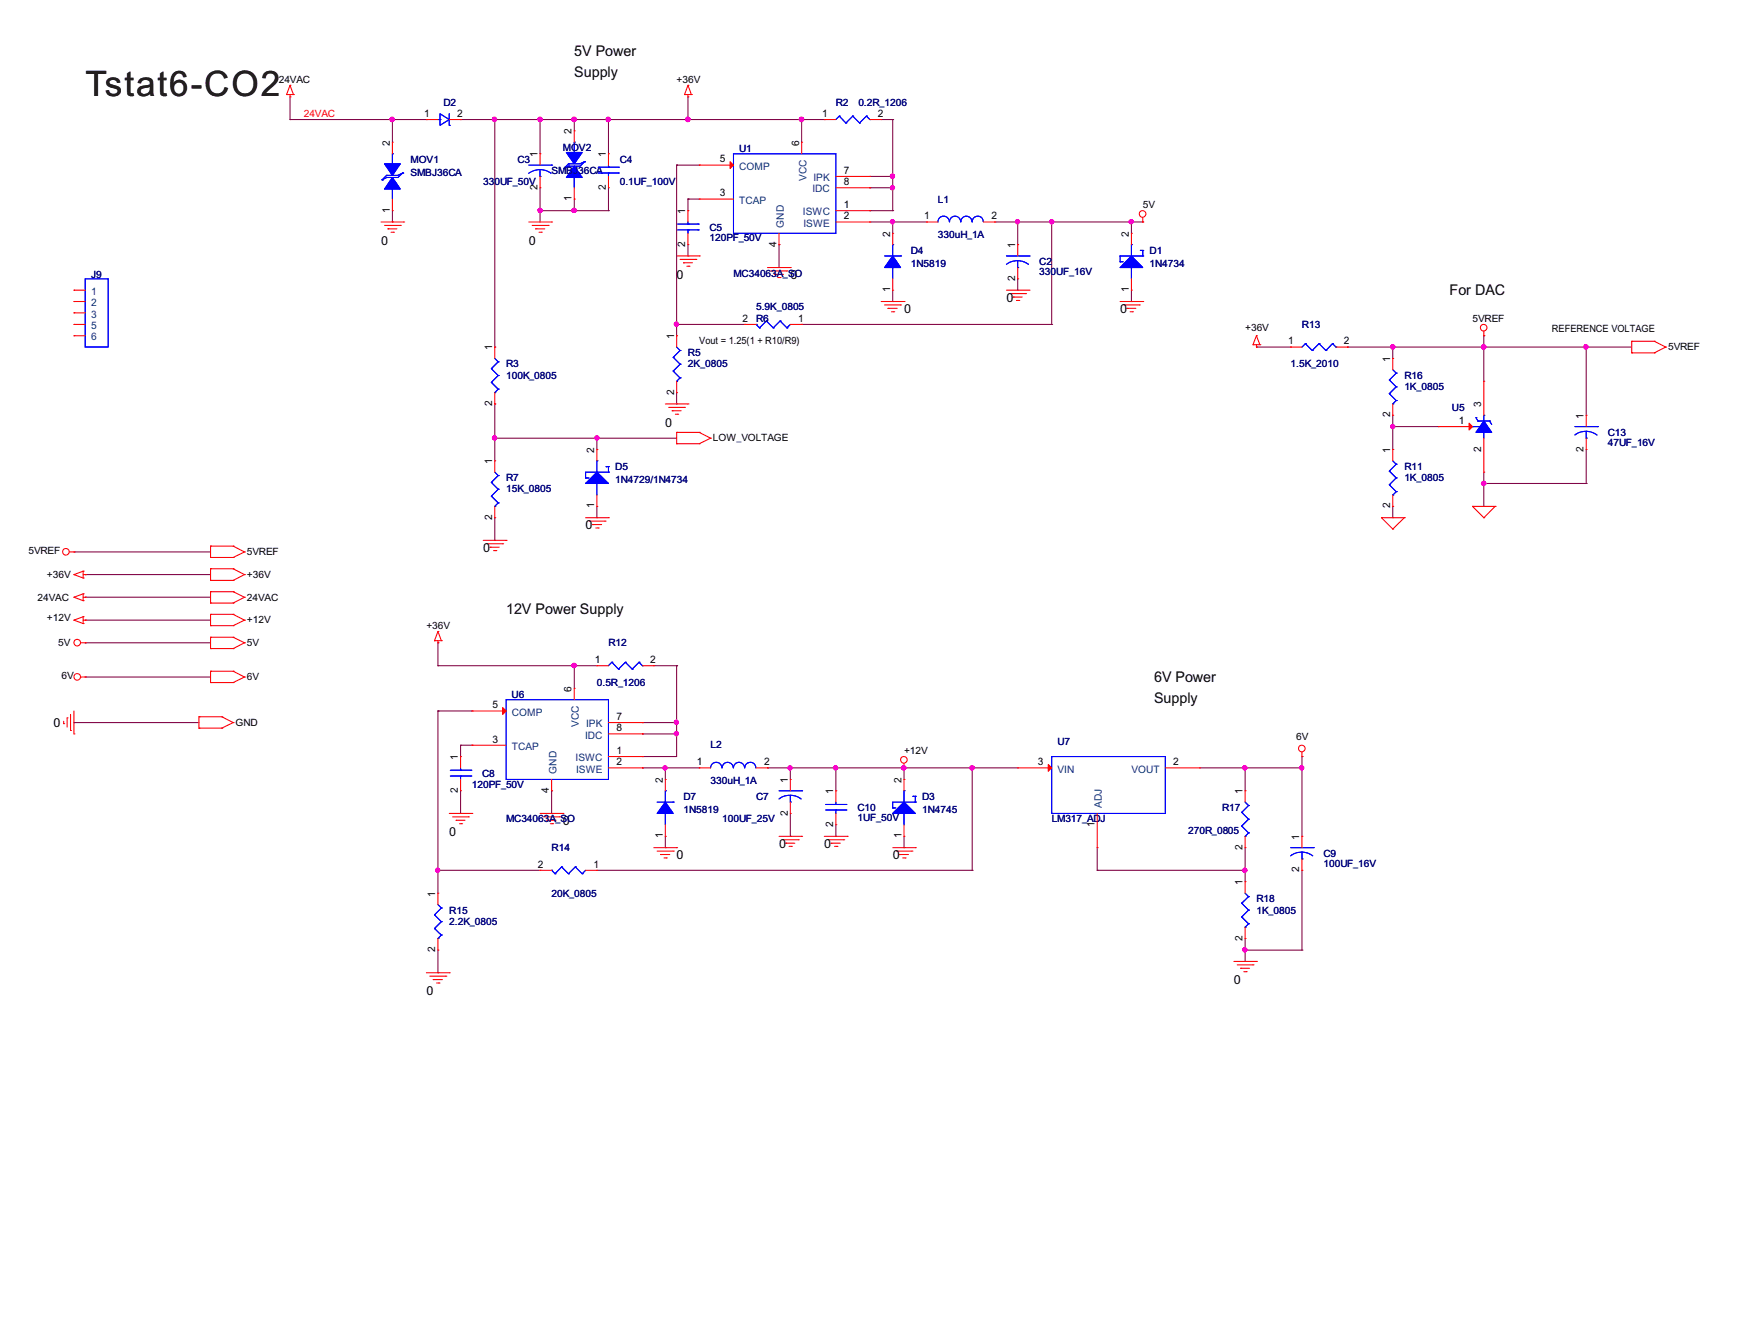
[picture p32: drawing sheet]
<svg xmlns="http://www.w3.org/2000/svg" width="279mm" height="216mm" viewBox="0 0 279 216" stroke-linecap="round" stroke-linejoin="round" font-family="sans-serif">
<defs><g id="words">
<text font-size="5.6" fill="#231f20" x="13.7" y="15.4">Tstat6-CO2</text>
<g font-size="2.4">
<text x="92.4" y="9.1">5V Power</text>
<text x="92.4" y="12.4">Supply</text>
<text x="233.2" y="47.5">For DAC</text>
<text x="81.4" y="98.6">12V Power Supply</text>
<text x="185.6" y="109.6">6V Power</text>
<text x="185.6" y="113">Supply</text>
</g>
<g font-size="2">
<text x="61.3" y="39.3">0</text>
<text x="85" y="39.3">0</text>
<text x="108.8" y="44.8">0</text>
<text x="127.1" y="44.8">0</text>
<text x="145.4" y="50.3">0</text>
<text x="161.9" y="48.5">0</text>
<text x="180.2" y="50.3">0</text>
<text x="107" y="68.6">0</text>
<text x="77.7" y="88.7">0</text>
<text x="94.2" y="85">0</text>
<text x="8.6" y="116.9">0</text>
<text x="72.3" y="134.4">0</text>
<text x="90.6" y="132.6">0</text>
<text x="125.3" y="136.3">0</text>
<text x="132.6" y="136.3">0</text>
<text x="108.8" y="138.1">0</text>
<text x="143.6" y="138.1">0</text>
<text x="68.6" y="160">0</text>
<text x="198.5" y="158.2">0</text>
</g>
<g font-size="1.7">
<text x="62.7" y="23.5" transform="rotate(-90 62.7 23.5)">2</text>
<text x="68.2" y="18.8">1</text>
<text x="73.5" y="18.8">2</text>
<text x="91.9" y="21.6" transform="rotate(-90 91.9 21.6)">2</text>
<text x="128.5" y="23.5" transform="rotate(-90 128.5 23.5)">6</text>
<text x="132.2" y="18.8">1</text>
<text x="141.2" y="18.8">2</text>
<text x="86.4" y="25.3" transform="rotate(-90 86.4 25.3)">1</text>
<text x="97.5" y="25.3" transform="rotate(-90 97.5 25.3)">1</text>
<text x="115.8" y="26.1">5</text>
<text x="135.7" y="27.9">7</text>
<text x="135.7" y="29.8">8</text>
<text x="62.7" y="34.2" transform="rotate(-90 62.7 34.2)">1</text>
<text x="86.4" y="30.5" transform="rotate(-90 86.4 30.5)">2</text>
<text x="91.9" y="32.3" transform="rotate(-90 91.9 32.3)">1</text>
<text x="97.5" y="30.5" transform="rotate(-90 97.5 30.5)">2</text>
<text x="110.2" y="34.4" transform="rotate(-90 110.2 34.4)">1</text>
<text x="115.8" y="31.6">3</text>
<text x="135.7" y="33.4">1</text>
<text x="135.7" y="35.3">2</text>
<text x="148.7" y="35.3">1</text>
<text x="159.5" y="35.3">2</text>
<text x="110.2" y="39.7" transform="rotate(-90 110.2 39.7)">2</text>
<text x="124.9" y="39.7" transform="rotate(-90 124.9 39.7)">4</text>
<text x="143.2" y="38.1" transform="rotate(-90 143.2 38.1)">2</text>
<text x="163.3" y="39.9" transform="rotate(-90 163.3 39.9)">1</text>
<text x="181.6" y="38.1" transform="rotate(-90 181.6 38.1)">2</text>
<text x="143.2" y="47" transform="rotate(-90 143.2 47)">1</text>
<text x="163.3" y="45.2" transform="rotate(-90 163.3 45.2)">2</text>
<text x="181.6" y="47" transform="rotate(-90 181.6 47)">1</text>
<text x="119.4" y="51.7">2</text>
<text x="128.4" y="51.7">1</text>
<text x="79.2" y="56.3" transform="rotate(-90 79.2 56.3)">1</text>
<text x="108.4" y="54.5" transform="rotate(-90 108.4 54.5)">1</text>
<text x="207.2" y="55.4">1</text>
<text x="216.2" y="55.4">2</text>
<text x="223.6" y="58.2" transform="rotate(-90 223.6 58.2)">1</text>
<text x="79.2" y="65.3" transform="rotate(-90 79.2 65.3)">2</text>
<text x="108.4" y="63.5" transform="rotate(-90 108.4 63.5)">2</text>
<text x="238.3" y="65.5" transform="rotate(-90 238.3 65.5)">3</text>
<text x="223.6" y="67.1" transform="rotate(-90 223.6 67.1)">2</text>
<text x="234.7" y="68.2">1</text>
<text x="254.7" y="67.3" transform="rotate(-90 254.7 67.3)">1</text>
<text x="79.2" y="74.6" transform="rotate(-90 79.2 74.6)">1</text>
<text x="95.6" y="72.8" transform="rotate(-90 95.6 72.8)">2</text>
<text x="223.6" y="72.8" transform="rotate(-90 223.6 72.8)">1</text>
<text x="238.3" y="72.6" transform="rotate(-90 238.3 72.6)">2</text>
<text x="254.7" y="72.6" transform="rotate(-90 254.7 72.6)">2</text>
<text x="79.2" y="83.6" transform="rotate(-90 79.2 83.6)">2</text>
<text x="95.6" y="81.7" transform="rotate(-90 95.6 81.7)">1</text>
<text x="223.6" y="81.7" transform="rotate(-90 223.6 81.7)">2</text>
<text x="95.7" y="106.6">1</text>
<text x="104.6" y="106.6">2</text>
<text x="79.2" y="113.9">5</text>
<text x="91.9" y="111.2" transform="rotate(-90 91.9 111.2)">6</text>
<text x="79.2" y="119.4">3</text>
<text x="99.1" y="115.7">7</text>
<text x="99.1" y="117.6">8</text>
<text x="73.7" y="122.2" transform="rotate(-90 73.7 122.2)">1</text>
<text x="99.1" y="121.2">1</text>
<text x="99.1" y="123">2</text>
<text x="106.6" y="125.9" transform="rotate(-90 106.6 125.9)">2</text>
<text x="112.1" y="123">1</text>
<text x="122.9" y="123">2</text>
<text x="126.7" y="125.9" transform="rotate(-90 126.7 125.9)">1</text>
<text x="145" y="125.9" transform="rotate(-90 145 125.9)">2</text>
<text x="167" y="123">3</text>
<text x="188.7" y="123">2</text>
<text x="73.7" y="127.5" transform="rotate(-90 73.7 127.5)">2</text>
<text x="88.3" y="127.5" transform="rotate(-90 88.3 127.5)">4</text>
<text x="126.7" y="131.1" transform="rotate(-90 126.7 131.1)">2</text>
<text x="134" y="127.7" transform="rotate(-90 134 127.7)">1</text>
<text x="199.9" y="127.7" transform="rotate(-90 199.9 127.7)">1</text>
<text x="106.6" y="134.7" transform="rotate(-90 106.6 134.7)">1</text>
<text x="134" y="132.9" transform="rotate(-90 134 132.9)">2</text>
<text x="145" y="134.7" transform="rotate(-90 145 134.7)">1</text>
<text x="176.1" y="132.9" transform="rotate(-90 176.1 132.9)">1</text>
<text x="199.9" y="136.6" transform="rotate(-90 199.9 136.6)">2</text>
<text x="209" y="135" transform="rotate(-90 209 135)">1</text>
<text x="86.5" y="139.5">2</text>
<text x="95.5" y="139.5">1</text>
<text x="199.9" y="142.3" transform="rotate(-90 199.9 142.3)">1</text>
<text x="209" y="140.3" transform="rotate(-90 209 140.3)">2</text>
<text x="70" y="144.1" transform="rotate(-90 70 144.1)">1</text>
<text x="70" y="153" transform="rotate(-90 70 153)">2</text>
<text x="199.9" y="151.2" transform="rotate(-90 199.9 151.2)">2</text>
</g>
<g font-size="1.7" fill="#004080">
<text x="118.9" y="27.3">COMP</text>
<text x="129.7" y="29.1" transform="rotate(-90 129.7 29.1)">VCC</text>
<text x="130.9" y="29.1">IPK</text>
<text x="118.9" y="32.8">TCAP</text>
<text x="129.2" y="34.6">ISWC</text>
<text x="130.7" y="30.9">IDC</text>
<text x="126.1" y="36.6" transform="rotate(-90 126.1 36.6)">GND</text>
<text x="129.2" y="36.4">ISWE</text>
<text x="14.6" y="47.4">1</text>
<text x="14.6" y="49.2">2</text>
<text x="14.6" y="51.1">3</text>
<text x="14.6" y="52.9">5</text>
<text x="14.6" y="54.7">6</text>
<text x="82.3" y="115.1">COMP</text>
<text x="93.1" y="116.9" transform="rotate(-90 93.1 116.9)">VCC</text>
<text x="94.1" y="118.7">IDC</text>
<text x="94.3" y="116.9">IPK</text>
<text x="82.3" y="120.6">TCAP</text>
<text x="89.5" y="124.4" transform="rotate(-90 89.5 124.4)">GND</text>
<text x="92.6" y="122.4">ISWC</text>
<text x="92.7" y="124.2">ISWE</text>
<text x="170.1" y="124.2">VIN</text>
<text x="182" y="124.2">VOUT</text>
<text x="177.2" y="129.8" transform="rotate(-90 177.2 129.8)">ADJ</text>
</g>
<g font-size="1.6">
<text x="44.8" y="13.3">24VAC</text>
<text x="108.8" y="13.3">+36V</text>
<text x="183.8" y="33.4">5V</text>
<text x="200.3" y="53.2">+36V</text>
<text x="236.9" y="51.7">5VREF</text>
<text x="249.6" y="53.4">REFERENCE VOLTAGE</text>
<text x="112.5" y="55.2">Vout = 1.25(1 + R10/R9)</text>
<text x="268.3" y="56.3">5VREF</text>
<text x="114.7" y="71">LOW_VOLTAGE</text>
<text x="4.6" y="89.1">5VREF</text>
<text x="39.7" y="89.2">5VREF</text>
<text x="7.5" y="92.9">+36V</text>
<text x="39.7" y="92.9">+36V</text>
<text x="6.1" y="96.6">24VAC</text>
<text x="7.5" y="99.9">+12V</text>
<text x="39.7" y="96.6">24VAC</text>
<text x="39.7" y="100.2">+12V</text>
<text x="68.6" y="101.1">+36V</text>
<text x="9.4" y="103.9">5V</text>
<text x="39.7" y="103.9">5V</text>
<text x="9.9" y="109.2">6V</text>
<text x="39.7" y="109.3">6V</text>
<text x="37.9" y="116.7">GND</text>
<text x="208.5" y="119">6V</text>
<text x="145.4" y="121.2">+12V</text>
</g>
<g font-size="1.6" fill="#000080">
<text x="71.3" y="17">D2</text>
<text x="134.5" y="17">R2</text>
<text x="138.1" y="17">0.2R_1206</text>
<text x="66" y="26.2">MOV1</text>
<text x="66" y="28.3">SMBJ36CA</text>
<text x="77.7" y="29.8">330UF_50V</text>
<text x="83.2" y="26.2">C3</text>
<text x="88.7" y="28">SMBJ36CA</text>
<text x="90.6" y="24.3">MOV2</text>
<text x="99.7" y="26.2">C4</text>
<text x="99.7" y="29.8">0.1UF_100V</text>
<text x="118.9" y="24.5">U1</text>
<text x="150.9" y="32.6">L1</text>
<text x="114.1" y="37.1">C5</text>
<text x="114.1" y="38.8">120PF_50V</text>
<text x="146.5" y="40.8">D4</text>
<text x="150.9" y="38.2">330uH_1A</text>
<text x="184.9" y="40.8">D1</text>
<text x="14.6" y="44.6">J9</text>
<text x="118" y="44.4">MC34063A_SO</text>
<text x="146.5" y="43">1N5819</text>
<text x="167.2" y="42.6">C2</text>
<text x="167.2" y="44.2">330UF_16V</text>
<text x="184.9" y="43">1N4734</text>
<text x="121.6" y="51.7">R6</text>
<text x="121.6" y="49.9">5.9K_0805</text>
<text x="209.4" y="52.7">R13</text>
<text x="81.4" y="59.1">R3</text>
<text x="110.7" y="57.2">R5</text>
<text x="110.7" y="59.1">2K_0805</text>
<text x="207.6" y="59.1">1.5K_2010</text>
<text x="81.4" y="60.9">100K_0805</text>
<text x="225.9" y="60.9">R16</text>
<text x="225.9" y="62.7">1K_0805</text>
<text x="233.6" y="66">U5</text>
<text x="258.6" y="70">C13</text>
<text x="258.6" y="71.7">47UF_16V</text>
<text x="81.4" y="77.3">R7</text>
<text x="99" y="75.5">D5</text>
<text x="99" y="77.7">1N4729/1N4734</text>
<text x="225.9" y="75.5">R11</text>
<text x="225.9" y="77.3">1K_0805</text>
<text x="81.4" y="79.2">15K_0805</text>
<text x="97.9" y="103.9">R12</text>
<text x="82.3" y="112.3">U6</text>
<text x="96" y="110.3">0.5R_1206</text>
<text x="170.1" y="119.8">U7</text>
<text x="77.6" y="124.9">C8</text>
<text x="114.3" y="120.3">L2</text>
<text x="114.3" y="126">330uH_1A</text>
<text x="75.9" y="126.7">120PF_50V</text>
<text x="109.9" y="128.6">D7</text>
<text x="109.9" y="130.8">1N5819</text>
<text x="121.6" y="128.6">C7</text>
<text x="137.9" y="130.4">C10</text>
<text x="148.3" y="128.6">D3</text>
<text x="148.3" y="130.8">1N4745</text>
<text x="196.6" y="130.4">R17</text>
<text x="81.4" y="132.2">MC34063A_SO</text>
<text x="88.7" y="136.8">R14</text>
<text x="116.2" y="132.2">100UF_25V</text>
<text x="137.9" y="132">1UF_50V</text>
<text x="169.2" y="132.2">LM317_ADJ</text>
<text x="191.1" y="134">270R_0805</text>
<text x="212.9" y="137.7">C9</text>
<text x="212.9" y="139.4">100UF_16V</text>
<text x="72.3" y="146.9">R15</text>
<text x="72.3" y="148.7">2.2K_0805</text>
<text x="88.7" y="144.3">20K_0805</text>
<text x="202.1" y="145">R18</text>
<text x="202.1" y="146.9">1K_0805</text>
</g>
<text font-size="1.6" fill="#f00" x="48.9" y="18.8">24VAC</text>
</g></defs>
<path d="M143.6 30.2h.1M143.6 28.4v1.8M13.7 96h.1M13.7 96h20.2M13.7 103.3h.1M13.7 103.3h20.2" fill="none" stroke="#800040" stroke-width=".17"/>
<circle cx="143.5" cy="30.2" r=".34" fill="#f0f"/>
<circle cx="143.5" cy="30.2" r=".34" fill="none" stroke="#f0f" stroke-width=".17"/>
<path d="M143.6 19.2v9.2M143.6 28.4h.1" fill="none" stroke="#800040" stroke-width=".17"/>
<circle cx="143.5" cy="28.3" r=".35" fill="#f0f"/>
<circle cx="143.5" cy="28.3" r=".35" fill="none" stroke="#f0f" stroke-width=".17"/>
<path d="M108.8 26.5h.1M108.8 26.5v25.7M139.9 28.4h.1M139.9 30.2h.1M139.9 33.9h.1M139.9 28.4h3.7M139.9 30.2h3.7v3.7h-3.7M143.6 33.9h.1" fill="none" stroke="#800040" stroke-width=".17"/>
<circle cx="108.8" cy="52.1" r=".34" fill="#f0f"/>
<circle cx="108.8" cy="52.1" r=".34" fill="none" stroke="#f0f" stroke-width=".17"/>
<path d="M97.9 19.2h.1M97.9 19.2h12.8M86.9 33.9h.1M86.9 33.9v1.8M108.8 26.5h.1M108.8 26.5h3.7" fill="none" stroke="#800040" stroke-width=".17"/>
<circle cx="110.6" cy="19.2" r=".37" fill="#f0f"/>
<circle cx="110.6" cy="19.2" r=".37" fill="none" stroke="#f0f" stroke-width=".17"/>
<path d="M110.7 19.2h.1M110.7 15.6v3.6h18.2M128.9 19.2h.1M128.9 52.2h.1M128.9 52.2h40.3" fill="none" stroke="#800040" stroke-width=".17"/>
<circle cx="128.9" cy="19.2" r=".37" fill="#f0f"/>
<circle cx="128.9" cy="19.2" r=".37" fill="none" stroke="#f0f" stroke-width=".17"/>
<path d="M46.7 19.2h16.4M63.1 19.2h.1M169.2 35.7h12.8M182 35.7h.1" fill="none" stroke="#800040" stroke-width=".17"/>
<circle cx="181.9" cy="35.6" r=".34" fill="#f0f"/>
<circle cx="181.9" cy="35.6" r=".34" fill="none" stroke="#f0f" stroke-width=".17"/>
<path d="M169.2 35.7v16.5M169.2 52.2h.1M13.7 99.7h.1M13.7 99.7h20.2" fill="none" stroke="#800040" stroke-width=".17"/>
<circle cx="169.2" cy="35.6" r=".34" fill="#f0f"/>
<circle cx="169.2" cy="35.6" r=".34" fill="none" stroke="#f0f" stroke-width=".17"/>
<path d="M74.1 19.2h.1M74.1 19.2h5.5v36.6M79.6 55.8h.1M11.9 116.2h.1M11.9 116.2h20.1" fill="none" stroke="#800040" stroke-width=".17"/>
<circle cx="79.5" cy="19.2" r=".35" fill="#f0f"/>
<circle cx="79.5" cy="19.2" r=".35" fill="none" stroke="#f0f" stroke-width=".17"/>
<path d="M79.6 19.2h7.3M86.9 19.2h.1M96 70.4h.1M96 70.4h12.8" fill="none" stroke="#800040" stroke-width=".17"/>
<circle cx="96" cy="70.4" r=".34" fill="#f0f"/>
<circle cx="96" cy="70.4" r=".34" fill="none" stroke="#f0f" stroke-width=".17"/>
<path d="M46.7 19.2h.1M46.7 15.6v3.6M70.4 103.3h.1M70.4 103.3v3.7M108.8 118h.1M108.8 107h.1M108.8 107v9.2M108.8 118v3.6M107 123.4h.1M107 123.4h5.5" fill="none" stroke="#800040" stroke-width=".17"/>
<circle cx="107" cy="123.4" r=".34" fill="#f0f"/>
<circle cx="107" cy="123.4" r=".34" fill="none" stroke="#f0f" stroke-width=".17"/>
<path d="M134.5 123.4h.1M134.5 123.4h10.9" fill="none" stroke="#800040" stroke-width=".17"/>
<circle cx="145.4" cy="123.4" r=".34" fill="#f0f"/>
<circle cx="145.4" cy="123.4" r=".34" fill="none" stroke="#f0f" stroke-width=".17"/>
<circle cx="134.4" cy="123.4" r=".34" fill="#f0f"/>
<circle cx="134.4" cy="123.4" r=".34" fill="none" stroke="#f0f" stroke-width=".17"/>
<path d="M70.4 114.3h.1M70.4 114.3v25.6" fill="none" stroke="#800040" stroke-width=".17"/>
<circle cx="70.4" cy="139.9" r=".34" fill="#f0f"/>
<circle cx="70.4" cy="139.9" r=".34" fill="none" stroke="#f0f" stroke-width=".17"/>
<path d="M103.3 116.2h.1M103.3 118h.1M103.3 116.2h5.5M103.3 118h5.5M70.4 139.9h.1M70.4 139.9h16.5M103.3 121.6h.1M103.3 121.6h5.5" fill="none" stroke="#800040" stroke-width=".17"/>
<circle cx="108.8" cy="117.9" r=".34" fill="#f0f"/>
<circle cx="108.8" cy="117.9" r=".34" fill="none" stroke="#f0f" stroke-width=".17"/>
<path d="M13.7 92.4h.1M13.7 92.4h20.2M108.8 116.2h.1M108.8 116.2v1.8" fill="none" stroke="#800040" stroke-width=".17"/>
<circle cx="108.8" cy="116.1" r=".34" fill="#f0f"/>
<circle cx="108.8" cy="116.1" r=".34" fill="none" stroke="#f0f" stroke-width=".17"/>
<path d="M255.1 55.8h.1M255.1 55.8h7.4M11.9 88.7h.1M11.9 88.7h22" fill="none" stroke="#800040" stroke-width=".17"/>
<circle cx="255.1" cy="55.8" r=".35" fill="#f0f"/>
<circle cx="255.1" cy="55.8" r=".35" fill="none" stroke="#f0f" stroke-width=".17"/>
<path d="M238.7 77.7h.1M238.7 77.7h16.4" fill="none" stroke="#800040" stroke-width=".17"/>
<circle cx="238.7" cy="77.7" r=".36" fill="#f0f"/>
<circle cx="238.7" cy="77.7" r=".36" fill="none" stroke="#f0f" stroke-width=".17"/>
<path d="M92.4 33.9h.1M92.4 33.9h5.5M224 55.8h.1M238.7 54h.1M238.7 54v1.8h-14.7M238.7 77.7h.1M238.7 77.7v3.7" fill="none" stroke="#800040" stroke-width=".17"/>
<circle cx="92.4" cy="33.8" r=".36" fill="#f0f"/>
<circle cx="92.4" cy="33.8" r=".36" fill="none" stroke="#f0f" stroke-width=".17"/>
<path d="M145.4 123.4h.1M145.4 123.4h11" fill="none" stroke="#800040" stroke-width=".17"/>
<circle cx="145.4" cy="123.4" r=".34" fill="#f0f"/>
<circle cx="145.4" cy="123.4" r=".34" fill="none" stroke="#f0f" stroke-width=".17"/>
<path d="M200.3 152.7h.1M209.4 152.7h-9.1v1.9" fill="none" stroke="#800040" stroke-width=".17"/>
<circle cx="200.2" cy="152.7" r=".34" fill="#f0f"/>
<circle cx="200.2" cy="152.7" r=".34" fill="none" stroke="#f0f" stroke-width=".17"/>
<path d="M13.7 108.8h.1M13.7 108.8h20.2M156.4 123.4h.1M156.4 123.4v16.5M209.4 121.6h.1M209.4 121.6v1.8" fill="none" stroke="#800040" stroke-width=".17"/>
<circle cx="156.4" cy="123.4" r=".36" fill="#f0f"/>
<circle cx="156.4" cy="123.4" r=".36" fill="none" stroke="#f0f" stroke-width=".17"/>
<path d="M63.1 19.2h.1M63.1 19.2v3.7" fill="none" stroke="#800040" stroke-width=".17"/>
<circle cx="63.1" cy="19.2" r=".35" fill="#f0f"/>
<circle cx="63.1" cy="19.2" r=".35" fill="none" stroke="#f0f" stroke-width=".17"/>
<path d="M63.1 19.2h5.5M68.6 19.2h.1M92.4 19.2h.1M92.4 19.2v1.8M63.1 35.7h.1M63.1 33.9v1.8M86.9 33.9h.1M92.4 33.9h.1M92.4 32v1.9h-5.5" fill="none" stroke="#800040" stroke-width=".17"/>
<circle cx="86.9" cy="33.8" r=".34" fill="#f0f"/>
<circle cx="86.9" cy="33.8" r=".34" fill="none" stroke="#f0f" stroke-width=".17"/>
<path d="M86.9 19.2h.1M86.9 19.2v5.5" fill="none" stroke="#800040" stroke-width=".17"/>
<circle cx="86.9" cy="19.2" r=".35" fill="#f0f"/>
<circle cx="86.9" cy="19.2" r=".35" fill="none" stroke="#f0f" stroke-width=".17"/>
<path d="M86.9 19.2h5.5M92.4 19.2h.1M97.9 19.2h.1M97.9 19.2v5.5M86.9 33.9h.1M86.9 30.2v3.7M97.9 33.9h.1M97.9 30.2v3.7" fill="none" stroke="#800040" stroke-width=".17"/>
<circle cx="97.8" cy="19.2" r=".35" fill="#f0f"/>
<circle cx="97.8" cy="19.2" r=".35" fill="none" stroke="#f0f" stroke-width=".17"/>
<path d="M92.4 19.2h.1M92.4 19.2h5.5" fill="none" stroke="#800040" stroke-width=".17"/>
<circle cx="92.3" cy="19.2" r=".37" fill="#f0f"/>
<circle cx="92.3" cy="19.2" r=".37" fill="none" stroke="#f0f" stroke-width=".17"/>
<g fill="none" stroke="#800040" stroke-width=".17">
<path d="M128.9 19.2h.1M132.6 19.2h.1M132.6 19.2h-3.7v3.7M141.7 19.2h1.9M143.6 19.2h.1M110.7 32h.1M110.7 39.3v1.8M112.5 32h-1.8v1.9M125.3 39.3h.1M125.3 39.3v3.7M139.9 35.7h9.2M143.6 35.7h.1"/>
<path d="M143.6 35.7v1.8M108.8 52.2h.1M110.7 41.1h.1M119.8 52.2h-11v1.8M143.6 48.5h.1M143.6 46.7v1.8M108.8 64.9h.1M108.8 63.1v1.8"/>
</g>
<circle cx="143.5" cy="35.6" r=".34" fill="#f0f"/>
<circle cx="143.5" cy="35.6" r=".34" fill="none" stroke="#f0f" stroke-width=".17"/>
<path d="M160 35.7h3.7M163.7 35.7h.1" fill="none" stroke="#800040" stroke-width=".17"/>
<circle cx="163.7" cy="35.6" r=".34" fill="#f0f"/>
<circle cx="163.7" cy="35.6" r=".34" fill="none" stroke="#f0f" stroke-width=".17"/>
<g fill="none" stroke="#800040" stroke-width=".17">
<path d="M163.7 35.7h.1M169.2 35.7h.1M169.2 35.7h-5.5v3.6M182 35.7h.1M183.8 35.7h.1M183.8 35.7h-1.8v1.8M163.7 46.7h.1M163.7 44.8v1.9M182 48.5h.1M182 46.7v1.8M79.6 70.4h.1M96 70.4h.1"/>
<path d="M96 72.3v-1.9h-16.4v3.7M79.6 86.9h.1M79.6 83.2v3.7M96 83.2h.1M96 81.4v1.8"/>
</g>
<circle cx="79.5" cy="70.4" r=".34" fill="#f0f"/>
<circle cx="79.5" cy="70.4" r=".34" fill="none" stroke="#f0f" stroke-width=".17"/>
<path d="M202.1 55.8h.1M202.1 55.8h5.5M238.7 55.8h.1M238.7 55.8v5.5M79.6 64.9h.1M79.6 64.9v5.5M224 68.6h.1M224 66.8v1.8M238.7 77.7h.1M238.7 75.9v1.8" fill="none" stroke="#800040" stroke-width=".17"/>
<circle cx="224" cy="68.6" r=".34" fill="#f0f"/>
<circle cx="224" cy="68.6" r=".34" fill="none" stroke="#f0f" stroke-width=".17"/>
<path d="M224 55.8h.1M224 55.8v1.8" fill="none" stroke="#800040" stroke-width=".17"/>
<circle cx="224" cy="55.8" r=".35" fill="#f0f"/>
<circle cx="224" cy="55.8" r=".35" fill="none" stroke="#f0f" stroke-width=".17"/>
<path d="M216.7 55.8h.1M216.7 55.8h7.3M238.7 55.8h.1M238.7 55.8h16.4v11M255.1 55.8h.1M224 68.6h.1M224 72.3h.1M231.4 68.6h-7.4v3.7M224 83.2h.1M224 81.4v1.8" fill="none" stroke="#800040" stroke-width=".17"/>
<circle cx="238.6" cy="55.8" r=".37" fill="#f0f"/>
<circle cx="238.6" cy="55.8" r=".37" fill="none" stroke="#f0f" stroke-width=".17"/>
<path d="M255.1 77.7h.1M255.1 72.3v5.4M70.4 114.3h.1M70.4 107h.1M70.4 114.3h5.5M70.4 107h22v3.7M74.1 119.8h.1M75.9 119.8h.1M75.9 119.8h-1.8v1.8M92.4 107h.1M74.1 130.8h.1M74.1 127.1v3.7" fill="none" stroke="#800040" stroke-width=".17"/>
<circle cx="92.4" cy="107" r=".36" fill="#f0f"/>
<circle cx="92.4" cy="107" r=".36" fill="none" stroke="#f0f" stroke-width=".17"/>
<g fill="none" stroke="#800040" stroke-width=".17">
<path d="M92.4 107h.1M92.4 107h3.6M105.2 107h3.6M108.8 107h.1M88.7 127.1h.1M88.7 127.1v3.7M103.3 123.4h.1M103.3 123.4h3.7v1.9M107 136.3h.1M107 123.4h.1M107 134.5v1.8M123.4 123.4h.1"/>
<path d="M123.4 123.4h11.1v3.7M127.1 123.4h.1M127.1 134.5h.1M127.1 123.4v1.9M127.1 130.8v3.7M134.5 123.4h.1"/>
</g>
<circle cx="127.1" cy="123.4" r=".34" fill="#f0f"/>
<circle cx="127.1" cy="123.4" r=".34" fill="none" stroke="#f0f" stroke-width=".17"/>
<g fill="none" stroke="#800040" stroke-width=".17">
<path d="M70.4 139.9h.1M70.4 139.9v3.7M96 139.9h60.4M134.5 134.5h.1M134.5 132.6v1.9M145.4 123.4h.1M145.4 136.3h.1M145.4 123.4v1.9M145.4 134.5v1.8M156.4 139.9h.1M156.4 123.4h.1M156.4 123.4h7.3"/>
<path d="M193 123.4h7.3M200.3 123.4h.1M70.4 156.4h.1M70.4 152.7v3.7"/>
</g>
<circle cx="200.2" cy="123.4" r=".34" fill="#f0f"/>
<circle cx="200.2" cy="123.4" r=".34" fill="none" stroke="#f0f" stroke-width=".17"/>
<path d="M176.5 139.9h.1M176.5 136.3v3.6h23.8M200.3 139.9h.1M200.3 136.3v5.4" fill="none" stroke="#800040" stroke-width=".17"/>
<circle cx="200.2" cy="139.9" r=".34" fill="#f0f"/>
<circle cx="200.2" cy="139.9" r=".34" fill="none" stroke="#f0f" stroke-width=".17"/>
<path d="M200.3 123.4h.1M209.4 123.4h.1M209.4 123.4h-9.1v3.7" fill="none" stroke="#800040" stroke-width=".17"/>
<circle cx="209.4" cy="123.4" r=".34" fill="#f0f"/>
<circle cx="209.4" cy="123.4" r=".34" fill="none" stroke="#f0f" stroke-width=".17"/>
<path d="M209.4 123.4h.1M209.4 123.4v11.1M209.4 139.9v12.8M200.3 152.7h.1M200.3 150.9v1.8M209.4 152.7h.1" fill="none" stroke="#800040" stroke-width=".17"/>
<g fill="none" stroke="#f00" stroke-width=".17">
<path d="M46.1 15.2h.1M46.7 15.6h.1M46.7 13.7h.1M46.7 13.7l.5 1.5h-1.1zM46.7 15.2v.4M47.2 15.2h.1M110.1 15.2h.1M110.7 15.6h.1M110.7 13.7h.1M110.7 13.7l.5 1.5h-1.1zM110.7 15.2v.4M111.2 15.2h.1"/>
<path d="M61.3 35.7h3.6M61.8 36.2h2.6M62.4 36.8h.1M62.4 36.8h1.4M62.9 37.3h.4M63.3 37.3h.1M64.4 36.2h.1M64.9 35.7h.1M85 35.7h3.7M85.6 36.2h2.6M86.1 36.8h.1M86.1 36.8h1.5"/>
<path d="M86.7 37.3h.4M87.1 37.3h.1M88.2 36.2h.1M88.7 35.7h.1M183.8 35.7h.1M183.8 35v.7M79.6 55.8h.1M79.6 55.8v1.8M108.8 41.1h3.7M109.4 41.7h2.5M109.9 42.2h.1M109.9 42.2h1.5"/>
<path d="M110.5 42.8h.3M110.8 42.8h.1M111.9 41.7h.1M112.5 41.1h.1M119.8 52.2h.1M119.8 52.2h1.8M123.4 43h3.7M124 43.6h2.6M124.5 44.1h.1M124.5 44.1h1.5M125.1 44.6h.4M125.5 44.6h.1"/>
<path d="M126.6 43.6h.1M127.1 43h.1M127.1 52.2h1.8M128.9 52.2h.1M141.7 48.5h3.7M142.3 49h2.6M142.8 49.6h.1M142.8 49.6h1.5M143.4 50.1h.4M143.8 50.1h.1M144.9 49h.1M145.4 48.5h.1"/>
<path d="M161.9 46.7h3.6M162.4 47.2h2.6M163 47.8h.1M163 47.8h1.4M163.5 48.3h.4M163.9 48.3h.1M165 47.2h.1M165.5 46.7h.1M180.2 48.5h3.6M180.7 49h2.6M181.3 49.6h.1M181.3 49.6h1.4"/>
<path d="M181.8 50.1h.4M182.2 50.1h.1M183.3 49h.1M183.8 48.5h.1M201.5 55.4h.1M202.1 55.8h.1M202.1 54h.1M202.1 54l.5 1.4h-1.1zM202.1 55.4v.4M202.6 55.4h.1M238.7 54h.1M238.7 53.3v.7"/>
<path d="M262.5 54.9h.1M262.5 56.7h.1M262.5 54.9h3.6l1.8 .9-1.8 .9h-3.6zM266.1 54.9h.1M266.1 56.7h.1M267.9 55.8h.1M79.6 64.9h.1M79.6 63.1v1.8M107 64.9h3.7M107.6 65.5h2.5M108.1 66h.1M108.1 66h1.5"/>
<path d="M108.6 66.6h.4M108.8 69.5h.1M108.8 71.3h.1M108.8 69.5h3.7l1.8 .9-1.8 .9h-3.7zM109 66.6h.1M110.1 65.5h.1M110.7 64.9h.1M112.5 69.5h.1M112.5 71.3h.1M114.3 70.4h.1M11.2 88.7h.7M11.9 96h.1"/>
<path d="M11.9 99.7h.1M11.9 92.4h.1M11.9 88.7h.1M11.9 92.4l1.5-.6v1.1zM11.9 96l1.5-.5v1.1zM11.9 99.7l1.5-.6v1.1zM13.4 96.6h.1M13.4 95.5h.1M13.4 99.1h.1M13.4 92.9h.1M13.4 91.8h.1M13.4 96h.3"/>
<path d="M13.4 99.7h.3M13.4 92.4h.3M13.7 96h.1M13.7 99.7h.1M13.7 92.4h.1M33.9 95.1h.1M33.9 96.9h.1M33.9 98.8h.1M33.9 91.4h.1M33.9 93.3h.1M33.9 87.8h.1M33.9 89.6h.1"/>
<path d="M33.9 87.8h3.6l1.8 .9-1.8 .9h-3.6zM33.9 91.4h3.6l1.8 1-1.8 .9h-3.6zM33.9 95.1h3.6l1.8 .9-1.8 .9h-3.6zM33.9 98.8h3.6l1.8 .9-1.8 .9h-3.6zM37.5 95.1h.1M37.5 96.9h.1M37.5 98.8h.1M37.5 91.4h.1M37.5 93.3h.1M37.5 87.8h.1M37.5 89.6h.1M39.3 96h.1"/>
<path d="M39.3 99.7h.1M39.3 92.4h.1M39.3 88.7h.1M77.7 86.9h3.7M78.3 87.4h2.6M78.8 88h.1M78.8 88h1.5M79.4 88.5h.4M79.8 88.5h.1M80.9 87.4h.1M81.4 86.9h.1M94.2 83.2h3.7"/>
<path d="M94.7 83.8h2.6M95.3 84.3h.1M95.3 84.3h1.5M95.8 84.9h.4M96.2 84.9h.1M97.3 83.8h.1M97.9 83.2h.1M222.2 83.2h.1M222.2 83.2h3.7l-1.9 1.8zM224 85h.1M225.9 83.2h.1M236.9 81.4h.1"/>
<path d="M236.9 81.4h3.6l-1.8 1.8zM238.7 83.2h.1M240.5 81.4h.1M10.2 116.3h.1M10.2 116v.3M10.8 115.4h.1M10.8 115.4v1.5M11.3 117.4h.1M11.3 114.9v2.5M11.9 118h.1M11.9 114.3v3.7M13 103.3h.7"/>
<path d="M13 108.8h.7M13.4 100.2h.1M13.7 103.3h.1M13.7 108.8h.1M32 115.2h.1M32 117.1h.1M32 115.2h3.7l1.8 1-1.8 .9h-3.7zM33.9 102.4h.1M33.9 104.3h.1M33.9 100.6h.1M33.9 107.9h.1M33.9 109.7h.1"/>
<path d="M33.9 102.4h3.6l1.8 .9-1.8 1h-3.6zM33.9 107.9h3.6l1.8 .9-1.8 .9h-3.6zM35.7 115.2h.1M35.7 117.1h.1M37.5 102.4h.1M37.5 104.3h.1M37.5 116.2h.1M37.5 100.6h.1M37.5 107.9h.1M37.5 109.7h.1M39.3 103.3h.1M39.3 108.8h.1"/>
<path d="M69.9 103h.1M70.4 103.3h.1M70.4 101.5h.1M70.4 101.5l.6 1.5h-1.1zM70.4 103v.3M71 103h.1M72.3 130.8h3.6M72.8 131.3h2.6M73.4 131.9h.1M73.4 131.9h1.4M73.9 132.4h.4M74.3 132.4h.1"/>
<path d="M75.4 131.3h.1M75.9 130.8h.1M86.9 130.8h3.7M87.4 131.3h2.6M88 131.9h.1M88 131.9h1.5M88.5 132.4h.4M88.9 132.4h.1M90 131.3h.1M90.6 130.8h.1M105.2 136.3h3.6M105.7 136.8h2.6"/>
<path d="M106.3 137.4h.1M106.3 137.4h1.4M106.8 137.9h.4M107.2 137.9h.1M108.3 136.8h.1M108.8 136.3h.1M125.3 134.5h3.6M125.9 135h2.5M126.4 135.6h.1M126.4 135.6h1.4M126.9 136.1h.4M127.3 136.1h.1"/>
<path d="M128.4 135h.1M128.9 134.5h.1M132.6 134.5h3.7M133.1 135h2.6M133.7 135.6h.1M133.7 135.6h1.5M134.2 136.1h.4M134.6 136.1h.1M135.7 135h.1M136.3 134.5h.1M143.6 136.3h3.6M144.1 136.8h2.6"/>
<path d="M144.7 137.4h.1M144.7 137.4h1.4M145.2 137.9h.4M145.4 123.4h.1M145.4 122.7v.7M145.6 137.9h.1M146.7 136.8h.1M147.2 136.3h.1M209.4 121.6h.1M209.4 120.9v.7M68.6 156.4h3.7M69.1 156.9h2.6"/>
<path d="M69.7 157.5h.1M69.7 157.5h1.5M70.2 158h.4M70.6 158h.1M71.7 156.9h.1M72.3 156.4h.1M198.5 154.6h3.6M199 155.1h2.5M199.6 155.7h.1M199.6 155.7h1.4M200.1 156.2h.3M200.4 156.2h.1"/>
<path d="M201.5 155.1h.1M202.1 154.6h.1"/>
<circle cx="183.8" cy="34.4" r=".54"/>
<circle cx="238.6" cy="52.7" r=".54"/>
<circle cx="10.6" cy="88.7" r=".54"/>
<circle cx="12.4" cy="103.3" r=".54"/>
<circle cx="12.4" cy="108.8" r=".54"/>
<circle cx="145.4" cy="122.1" r=".54"/>
<circle cx="209.4" cy="120.3" r=".54"/>
</g>
<g fill="none" stroke="#00f" stroke-width=".17">
<path d="M63.1 30.2h.1M63.1 24.7h.1M63.1 24.7v1.8M63.1 30.2v1.8M79 59.3h.1M79.6 57.6l.5 .6-1.1 1.1 1.1 1.1-1.1 1.1 1.1 1.1-.5 .5M80.1 58.2h.1M121.6 52.2h.1M121.6 52.2l.6 .5 1.1-1.1 1.1 1.1 1.1-1.1 1.1 1.1 .5-.5M122.2 52.7h.1M123.3 51.6h.1M124.4 52.7h.1"/>
<path d="M125.5 51.6h.1M126.6 52.7h.1M79 61.5h.1M79.6 63.1h.1M80.1 60.4h.1M80.1 62.6h.1"/>
</g>
<path d="M63.1 28.5l1.3 1.9h-2.6z" fill-rule="evenodd" fill="#00f"/>
<path d="M63.1 28.5l1.3 1.9h-2.6z" fill="none" stroke="#00f" stroke-width=".17"/>
<path d="M61.8 26.3h2.6l-1.3 1.9z" fill-rule="evenodd" fill="#00f"/>
<path d="M61.5 28.9h.1M61.5 28.9l.7-.7h1.8l.8-.4-.8 .7h-1.8zM61.8 26.3h2.6l-1.3 1.9zM62.2 28.2h.1M62.2 28.5h.1M63.1 30.2h.1M63.1 24.7h.1M63.1 24.7v1.8M63.1 30.2v1.8M64.8 27.8h.1" fill="none" stroke="#00f" stroke-width=".17"/>
<path d="M63.1 28.5l1.3 1.9h-2.6z" fill-rule="evenodd" fill="#00f"/>
<path d="M63.1 28.5l1.3 1.9h-2.6z" fill="none" stroke="#00f" stroke-width=".17"/>
<path d="M61.8 26.3h2.6l-1.3 1.9z" fill-rule="evenodd" fill="#00f"/>
<path d="M61.5 28.9h.1M61.5 28.9l.7-.7h1.8l.8-.4-.8 .7h-1.8zM61.8 26.3h2.6l-1.3 1.9zM62.2 28.2h.1M62.2 28.5h.1M64.8 27.8h.1M92.4 28.4h.1M92.4 22.9h.1M92.4 22.9v1.8M92.4 28.4v1.8" fill="none" stroke="#00f" stroke-width=".17"/>
<path d="M63.1 33.9h.1M63.1 22.9h.1M63.1 22.9v1.8M63.1 32v1.9" fill="none" stroke="#f00" stroke-width=".17"/>
<path d="M92.4 26.7l1.2 1.8h-2.5z" fill-rule="evenodd" fill="#00f"/>
<path d="M92.4 26.7l1.2 1.8h-2.5z" fill="none" stroke="#00f" stroke-width=".17"/>
<path d="M91.1 24.5h2.5l-1.2 1.8z" fill-rule="evenodd" fill="#00f"/>
<path d="M90.7 27.1h.1M91.1 24.5h2.5l-1.2 1.8zM91.4 26.3h.1M91.4 26.7h.1M91.4 26.3h1.9l.7-.3-.7 .7h-1.9l-.7 .4zM92.4 28.4h.1M92.4 22.9h.1M92.4 22.9v1.8M92.4 28.4v1.8M94 26h.1" fill="none" stroke="#00f" stroke-width=".17"/>
<path d="M92.4 26.7l1.2 1.8h-2.5z" fill-rule="evenodd" fill="#00f"/>
<path d="M92.4 26.7l1.2 1.8h-2.5z" fill="none" stroke="#00f" stroke-width=".17"/>
<path d="M91.1 24.5h2.5l-1.2 1.8z" fill-rule="evenodd" fill="#00f"/>
<g fill="none" stroke="#00f" stroke-width=".17">
<path d="M90.7 27.1h.1M91.1 24.5h2.5l-1.2 1.8zM91.4 26.3h.1M91.4 26.7h.1M91.4 26.3h1.9l.7-.3-.7 .7h-1.9l-.7 .4zM94 26h.1M79 77.6h.1M79 79.8h.1M79.6 75.9l.5 .6-1.1 1.1 1.1 1.1-1.1 1.1 1.1 1.1-.5 .5M80.1 76.5h.1M80.1 78.7h.1M236.9 68.6h.1"/>
<path d="M236.9 68.6h1.8M237.4 67.1h.1M237.4 67.1l.3 .6h1.9l.3 .5M237.7 67.7h.1M238.7 68.6h.1M238.7 66.8h.1M238.7 66.8v3.6M239.6 67.7h.1M79.6 81.4h.1M80.1 80.9h.1"/>
</g>
<path d="M92.4 32h.1M92.4 21h.1M92.4 21v1.9M92.4 30.2v1.8M79.6 74.1h.1M79.6 74.1v1.8M79.6 83.2h.1M79.6 81.4v1.8" fill="none" stroke="#f00" stroke-width=".17"/>
<path d="M238.7 67.7l1.2 1.8h-2.5z" fill-rule="evenodd" fill="#00f"/>
<path d="M236.9 68.6h.1M236.9 68.6h1.8M237.4 67.1h.1M237.4 67.1l.3 .6h1.9l.3 .5M237.7 67.7h.1M238.7 67.7l1.2 1.8h-2.5zM238.7 68.6h.1M238.7 66.8h.1M238.7 66.8v3.6M239.6 67.7h.1" fill="none" stroke="#00f" stroke-width=".17"/>
<path d="M238.7 67.7l1.2 1.8h-2.5z" fill-rule="evenodd" fill="#00f"/>
<path d="M238.7 67.7l1.2 1.8h-2.5z" fill="none" stroke="#00f" stroke-width=".17"/>
<path d="M238.7 75.9h.1M238.7 61.3h.1M238.7 61.3v5.5M238.7 70.4v5.5" fill="none" stroke="#f00" stroke-width=".17"/>
<path d="M236.3 68l.6 .6-.6 .5z" fill="#f00"/>
<g fill="none" stroke="#f00" stroke-width=".17">
<path d="M163.7 39.3h.1M163.7 39.3v1.8M108.8 54h.1M108.8 54v1.8M163.7 44.8h.1M163.7 43v1.8M108.8 63.1h.1M108.8 61.3v1.8M231.4 68.6h.1M231.4 68.6h5.5M236.3 68l.6 .6-.6 .5zM255.1 66.8h.1"/>
<path d="M255.1 72.3h.1M255.1 66.8v1.8M255.1 70.4v1.9M86.9 139.9h.1M86.9 139.9h1.8M94.2 139.9h1.8M96 139.9h.1"/>
</g>
<g fill="none" stroke="#00f" stroke-width=".17">
<path d="M143.6 39.3h.1M143.6 39.3v1.8M108.3 57.4h.1M108.3 59.6h.1M108.8 55.8l.6 .5-1.1 1.1 1.1 1.1-1.1 1.1 1.1 1.1-.6 .6M109.4 56.3h.1M109.4 58.5h.1M142.3 41.1h2.6M143.6 43h.1M143.6 43v1.8M144.9 41.1h.1M161.9 41.1h3.6"/>
<path d="M163.7 43h.1M163.7 41.9l.7 .1 1 .5M163.7 41.9l-1.2 .2-.6 .4M163.7 41.9v1.1M165.5 41.1h.1M108.8 61.3h.1M109.4 60.7h.1M253.3 68.6h3.7M255.1 70.4h.1M255.1 69.3l.8 .1 1 .5M255.1 69.3l-1.1 .2-.7 .4M255.1 69.3v1.1"/>
<path d="M257 68.6h.1M88.7 139.9h.1M88.7 139.9l.6 .6 1-1.1 1.1 1.1 1.1-1.1 1.1 1.1 .6-.6M90.3 139.4h.1M92.5 139.4h.1M89.3 140.5h.1M91.4 140.5h.1M93.6 140.5h.1"/>
</g>
<path d="M143.6 41.1l1.3 1.9h-2.6z" fill-rule="evenodd" fill="#00f"/>
<path d="M143.6 39.3h.1M143.6 39.3v1.8M142.3 41.1h2.6M143.6 41.1l1.3 1.9h-2.6zM143.6 43h.1M143.6 43v1.8M144.9 41.1h.1" fill="none" stroke="#00f" stroke-width=".17"/>
<path d="M143.6 41.1l1.3 1.9h-2.6z" fill-rule="evenodd" fill="#00f"/>
<path d="M96.2 27.8h3.3M96.2 26.9h3.3M97.9 26.9h.1M97.9 27.8h.1M97.9 26.5v.4M97.9 27.8v.6M99.5 27.8h.1M99.5 26.9h.1M143.6 41.1l1.3 1.9h-2.6z" fill="none" stroke="#00f" stroke-width=".17"/>
<path d="M97.9 24.7h.1M97.9 30.2h.1M97.9 24.7v1.8M97.9 28.4v1.8M143.6 37.5h.1M143.6 37.5v1.8M143.6 46.7h.1M143.6 44.8v1.9" fill="none" stroke="#f00" stroke-width=".17"/>
<path d="M145.4 128.9l1.8 1.9h-3.6z" fill="#00f"/>
<path d="M143.6 129.9h.1M143.9 129.9h.1M145.4 128.9l1.8 1.9h-3.6zM145.4 130.8h.1M145.4 127.1h.1M145.4 127.1v1.8M145.4 130.8v1.8M146.9 128h.1M146.9 128h.3v.9h-3.6v1h.3M147.2 128.9h.1M147.2 128h.1" fill="none" stroke="#00f" stroke-width=".17"/>
<path d="M145.4 128.9l1.8 1.9h-3.6z" fill="#00f"/>
<g fill="none" stroke="#00f" stroke-width=".17">
<path d="M118 24.7h16.5v12.8h-16.5zM152.7 35.6a.91 .91 0 0 0-.9-.8 .91 .91 0 0 0-.9 .9M154.5 35.6a.89 .89 0 0 0-.9-.8 .89 .89 0 0 0-.9 .9M156.3 35.6a.89 .89 0 0 0-.9-.8 .89 .89 0 0 0-.8 .9M158.2 35.6a.89 .89 0 0 0-1-.8 .89 .89 0 0 0-.8 .9M224 59.4l.6 .6-1.1 1.1 1.1 1.1-1.1 1.1 1.1 1.1-.6 .5M224.6 60h.1M223.5 61.1h.1M223.5 63.3h.1M224 64.9h.1M224.6 62.2h.1M224.6 64.4h.1"/>
<path d="M132.8 130.2h3.3M132.8 129.3h3.3M134.5 129.3h.1M134.5 130.2h.1M134.5 128.9v.4M134.5 130.2v.6M136.1 130.2h.1M136.1 129.3h.1M143.6 129.9h.1M143.9 129.9h.1M145.4 128.9l1.8 1.9h-3.6zM145.4 130.8h.1"/>
<path d="M145.4 127.1h.1M145.4 127.1v1.8M145.4 130.8v1.8M146.9 128h.1M146.9 128h.3v.9h-3.6v1h.3M147.2 128.9h.1M147.2 128h.1"/>
</g>
<g fill="none" stroke="#f00" stroke-width=".17">
<path d="M149.1 35.7h.1M149.1 35.7h1.8M158.2 35.7h1.8M160 35.7h.1M224 57.6h.1M224 57.6v1.8M224 66.8h.1M224 64.9v1.9M134.5 127.1h.1M134.5 132.6h.1M134.5 127.1v1.8M134.5 130.8v1.8"/>
<path d="M145.4 134.5h.1M145.4 125.3h.1M145.4 125.3v1.8M145.4 132.6v1.9"/>
</g>
<path d="M117.4 26l.6 .5-.6 .6z" fill="#f00"/>
<g fill="none" stroke="#f00" stroke-width=".17">
<path d="M68.6 19.2h.1M68.6 19.2h1.8M72.3 19.2h1.8M74.1 19.2h.1M132.6 19.2h.1M132.6 19.2h1.9M139.9 19.2h1.8M141.7 19.2h.1M86.9 24.7h.1M86.9 30.2h.1M86.9 24.7v1.8M86.9 28.4v1.8"/>
<path d="M112.5 26.5h.1M112.5 32h.1M112.5 26.5h5.5M112.5 32h5.5M117.4 26l.6 .5-.6 .6zM125.3 39.3h.1M125.3 37.5v1.8M128.9 22.9h.1M128.9 22.9v1.8M134.5 28.4h5.4M134.5 30.2h5.4M134.5 33.9h5.4"/>
<path d="M134.5 35.7h5.4M139.9 28.4h.1M139.9 30.2h.1M139.9 33.9h.1M139.9 35.7h.1M96 107h.1M96 107h1.9M103.3 107h1.9M105.2 107h.1M112.5 123.4h.1M112.5 123.4h1.8M121.6 123.4h1.8"/>
<path d="M123.4 123.4h.1M70.4 143.6h.1M70.4 152.7h.1M70.4 143.6v1.8M70.4 150.9v1.8"/>
</g>
<g fill="none" stroke="#00f" stroke-width=".17">
<path d="M70.4 19.2h.4M70.8 18.3l1.5 .9-1.5 1zM70.8 19.2h.1M72.3 18.3v1.9M134.5 19.2l.5-.5 1.1 1.1 1.1-1.1 1.1 1.1 1.1-1.1 .5 .5M135 18.7h.1M136.1 19.8h.1M137.2 18.7h.1M138.3 19.8h.1M139.4 18.7h.1M139.9 19.2h.1M72.3 20.2h.1"/>
<path d="M85 26.5h3.7M86.9 28.4h.1M86.9 27.3l1.1 .2 .6 .4M86.9 27.3l-.8 .1-1.1 .5M86.9 27.3v1.1M88.7 26.5h.1M97.9 107l.5-.5 1.1 1.1 1.1-1.1 1.1 1.1 1.1-1.1 .5 .5M98.4 106.5h.1M99.5 107.6h.1M100.6 106.5h.1M101.7 107.6h.1M102.8 106.5h.1"/>
<path d="M103.3 107h.1M114.3 123.4a.91 .91 0 0 1 .9-.8 .91 .91 0 0 1 .9 .8M116.2 123.4a.89 .89 0 0 1 .9-.8 .89 .89 0 0 1 .8 .8M118 123.4a.89 .89 0 0 1 .9-.8 .89 .89 0 0 1 .9 .8M119.8 123.4a.89 .89 0 0 1 .9-.8 .89 .89 0 0 1 .9 .8M169.2 121.6h18.3v9.2h-18.3zM69.9 147.1h.1M69.9 149.3h.1M70.4 150.9h.1M70.4 145.4l.6 .6-1.1 1.1 1.1 1.1-1.1 1.1 1.1 1-.6 .6M71 146h.1M71 148.2h.1"/>
<path d="M71 150.3h.1"/>
</g>
<path d="M168.6 122.9l.6 .5-.6 .6z" fill="#f00"/>
<path d="M163.7 123.4h.1M163.7 123.4h5.5M168.6 122.9l.6 .5-.6 .6zM176.5 136.3h.1M176.5 130.8v5.5M187.5 123.4h5.5M193 123.4h.1" fill="none" stroke="#f00" stroke-width=".17"/>
<path d="M105.7 128.9h2.6M107 130.8h.1M107 127.1h.1M107 127.1v1.8M107 130.8v1.8M108.3 128.9h.1" fill="none" stroke="#00f" stroke-width=".17"/>
<path d="M107 128.9l1.3 1.9h-2.6z" fill-rule="evenodd" fill="#00f"/>
<path d="M105.7 128.9h2.6M107 128.9l1.3 1.9h-2.6zM107 130.8h.1M107 127.1h.1M107 127.1v1.8M107 130.8v1.8M108.3 128.9h.1" fill="none" stroke="#00f" stroke-width=".17"/>
<path d="M107 128.9l1.3 1.9h-2.6z" fill-rule="evenodd" fill="#00f"/>
<path d="M107 128.9l1.3 1.9h-2.6z" fill="none" stroke="#00f" stroke-width=".17"/>
<path d="M107 134.5h.1M107 125.3h.1M107 125.3v1.8M107 132.6v1.9" fill="none" stroke="#f00" stroke-width=".17"/>
<path d="M96 75.9l1.9 1.8h-3.7z" fill="#00f"/>
<path d="M94.2 76.8h.1M94.6 76.8h.1M96 75.9l1.9 1.8h-3.7zM96 77.7h.1M96 74.1h.1M96 74.1v1.8M96 77.7v1.9M97.5 75h.1M97.5 75h.4v.9h-3.7v.9h.4M97.9 75.9h.1M97.9 75h.1" fill="none" stroke="#00f" stroke-width=".17"/>
<path d="M96 75.9l1.9 1.8h-3.7z" fill="#00f"/>
<g fill="none" stroke="#00f" stroke-width=".17">
<path d="M13.7 44.8h3.7v11h-3.7zM94.2 76.8h.1M94.6 76.8h.1M96 75.9l1.9 1.8h-3.7zM96 77.7h.1M96 74.1h.1M96 74.1v1.8M96 77.7v1.9M97.5 75h.1M97.5 75h.4v.9h-3.7v.9h.4M97.9 75.9h.1M97.9 75h.1"/>
<path d="M223.5 75.7h.1M223.5 77.9h.1M224 79.6h.1M224 74.1l.6 .5-1.1 1.1 1.1 1.1-1.1 1.1 1.1 1.1-.6 .6M224.6 74.6h.1M224.6 76.8h.1M224.6 79h.1M125.3 127.1h3.6M127.1 128.9h.1M127.1 127.8l.8 .1 1 .5M127.1 127.8l-1.1 .2-.7 .4M127.1 127.8v1.1"/>
<path d="M128.9 127.1h.1M199.7 130.6h.1M199.7 132.8h.1M200.3 134.5h.1M200.3 128.9l.5 .6-1.1 1.1 1.1 1.1-1.1 1.1 1.1 1.1-.5 .6M200.8 129.5h.1M200.8 131.7h.1M200.8 133.9h.1"/>
</g>
<g fill="none" stroke="#f00" stroke-width=".17">
<path d="M11.9 46.7h.1M11.9 48.5h.1M11.9 50.3h.1M11.9 52.2h.1M11.9 54h.1M11.9 46.7h1.8M11.9 48.5h1.8M11.9 50.3h1.8M11.9 52.2h1.8M11.9 54h1.8M96 72.3h.1M96 72.3v1.8"/>
<path d="M96 79.6v1.8M224 72.3h.1M224 72.3v1.8M224 79.6v1.8M96 81.4h.1M224 81.4h.1M127.1 125.3h.1M127.1 130.8h.1M127.1 125.3v1.8M127.1 128.9v1.9M200.3 127.1h.1M200.3 136.3h.1"/>
<path d="M200.3 127.1v1.8M200.3 134.5v1.8"/>
</g>
<path d="M182 41.1l1.8 1.9h-3.6z" fill="#00f"/>
<path d="M182 39.3h.1M182 39.3v1.8M180.2 42.1h.1M180.5 42.1h.1M182 41.1l1.8 1.9h-3.6zM182 43h.1M182 43v1.8M183.4 40.3h.1M183.4 40.3h.4v.8h-3.6v1h.3M183.8 41.1h.1M183.8 40.3h.1" fill="none" stroke="#00f" stroke-width=".17"/>
<path d="M182 41.1l1.8 1.9h-3.6z" fill="#00f"/>
<g fill="none" stroke="#00f" stroke-width=".17">
<path d="M182 39.3h.1M182 39.3v1.8M180.2 42.1h.1M180.5 42.1h.1M182 41.1l1.8 1.9h-3.6zM182 43h.1M182 43v1.8M183.4 40.3h.1M183.4 40.3h.4v.8h-3.6v1h.3M183.8 41.1h.1M183.8 40.3h.1M81.4 112.5h16.5v12.8h-16.5z"/>
<path d="M72.4 124.8h3.3M72.4 123.8h3.3M74.1 123.8h.1M74.1 124.8h.1M74.1 123.4v.4M74.1 124.8v.5M75.7 124.8h.1M75.7 123.8h.1"/>
</g>
<path d="M182 37.5h.1M182 37.5v1.8M182 46.7h.1M182 44.8v1.9M74.1 121.6h.1M74.1 127.1h.1M74.1 121.6v1.8M74.1 125.3v1.8" fill="none" stroke="#f00" stroke-width=".17"/>
<path d="M80.9 113.7l.5 .6-.5 .6z" fill="#f00"/>
<g fill="none" stroke="#f00" stroke-width=".17">
<path d="M110.7 33.9h.1M110.7 39.3h.1M110.7 33.9v1.8M110.7 37.5v1.8M207.6 55.8h.1M207.6 55.8h1.8M214.9 55.8h1.8M216.7 55.8h.1M75.9 114.3h.1M75.9 119.8h.1M75.9 114.3h5.5M75.9 119.8h5.5"/>
<path d="M80.9 113.7l.5 .6-.5 .6zM92.4 110.7h.1M92.4 110.7v1.8M97.9 116.2h5.4M97.9 118h5.4M103.3 116.2h.1M103.3 118h.1M88.7 127.1h.1M88.7 125.3v1.8M97.9 121.6h5.4M97.9 123.4h5.4M103.3 121.6h.1"/>
<path d="M103.3 123.4h.1M209.4 134.5h.1M209.4 139.9h.1M209.4 134.5v1.8M209.4 138.1v1.8M200.3 141.7h.1M200.3 150.9h.1M200.3 141.7v1.9M200.3 149.1v1.8"/>
</g>
<g fill="none" stroke="#00f" stroke-width=".17">
<path d="M109 37h3.3M109 36h3.3M110.7 36h.1M110.7 37h.1M110.7 35.7v.3M110.7 37v.5M112.3 37h.1M112.3 36h.1M209.4 55.8l.6-.6 1.1 1.1 1.1-1.1 1.1 1.1 1-1.1 .6 .6M210 55.2h.1M211.1 56.3h.1M212.2 55.2h.1"/>
<path d="M213.3 56.3h.1M214.3 55.2h.1M214.9 55.8h.1M207.6 136.3h3.6M209.4 138.1h.1M209.4 137l.8 .1 1 .5M209.4 137l-1.1 .2-.7 .4M209.4 137v1.1M211.2 136.3h.1M199.7 145.2h.1M199.7 147.4h.1M200.3 149.1h.1"/>
<path d="M200.3 143.6l.5 .5-1.1 1.1 1.1 1.1-1.1 1.1 1.1 1.1-.5 .6M200.8 144.1h.1M200.8 146.3h.1M200.8 148.5h.1"/>
</g>
<circle cx="143.5" cy="30.2" r=".34" fill="#f0f"/>
<circle cx="143.5" cy="30.2" r=".34" fill="none" stroke="#f0f" stroke-width=".17"/>
<circle cx="143.5" cy="28.3" r=".35" fill="#f0f"/>
<circle cx="143.5" cy="28.3" r=".35" fill="none" stroke="#f0f" stroke-width=".17"/>
<circle cx="108.8" cy="52.1" r=".34" fill="#f0f"/>
<circle cx="108.8" cy="52.1" r=".34" fill="none" stroke="#f0f" stroke-width=".17"/>
<circle cx="110.6" cy="19.2" r=".37" fill="#f0f"/>
<circle cx="110.6" cy="19.2" r=".37" fill="none" stroke="#f0f" stroke-width=".17"/>
<circle cx="128.9" cy="19.2" r=".37" fill="#f0f"/>
<circle cx="128.9" cy="19.2" r=".37" fill="none" stroke="#f0f" stroke-width=".17"/>
<circle cx="181.9" cy="35.6" r=".34" fill="#f0f"/>
<circle cx="181.9" cy="35.6" r=".34" fill="none" stroke="#f0f" stroke-width=".17"/>
<circle cx="169.2" cy="35.6" r=".34" fill="#f0f"/>
<circle cx="169.2" cy="35.6" r=".34" fill="none" stroke="#f0f" stroke-width=".17"/>
<circle cx="79.5" cy="19.2" r=".35" fill="#f0f"/>
<circle cx="79.5" cy="19.2" r=".35" fill="none" stroke="#f0f" stroke-width=".17"/>
<circle cx="96" cy="70.4" r=".34" fill="#f0f"/>
<circle cx="96" cy="70.4" r=".34" fill="none" stroke="#f0f" stroke-width=".17"/>
<circle cx="107" cy="123.4" r=".34" fill="#f0f"/>
<circle cx="107" cy="123.4" r=".34" fill="none" stroke="#f0f" stroke-width=".17"/>
<circle cx="145.4" cy="123.4" r=".34" fill="#f0f"/>
<circle cx="145.4" cy="123.4" r=".34" fill="none" stroke="#f0f" stroke-width=".17"/>
<circle cx="134.4" cy="123.4" r=".34" fill="#f0f"/>
<circle cx="134.4" cy="123.4" r=".34" fill="none" stroke="#f0f" stroke-width=".17"/>
<circle cx="70.4" cy="139.9" r=".34" fill="#f0f"/>
<circle cx="70.4" cy="139.9" r=".34" fill="none" stroke="#f0f" stroke-width=".17"/>
<circle cx="108.8" cy="117.9" r=".34" fill="#f0f"/>
<circle cx="108.8" cy="117.9" r=".34" fill="none" stroke="#f0f" stroke-width=".17"/>
<circle cx="108.8" cy="116.1" r=".34" fill="#f0f"/>
<circle cx="108.8" cy="116.1" r=".34" fill="none" stroke="#f0f" stroke-width=".17"/>
<circle cx="255.1" cy="55.8" r=".35" fill="#f0f"/>
<circle cx="255.1" cy="55.8" r=".35" fill="none" stroke="#f0f" stroke-width=".17"/>
<circle cx="238.7" cy="77.7" r=".36" fill="#f0f"/>
<circle cx="238.7" cy="77.7" r=".36" fill="none" stroke="#f0f" stroke-width=".17"/>
<circle cx="92.4" cy="33.8" r=".36" fill="#f0f"/>
<circle cx="92.4" cy="33.8" r=".36" fill="none" stroke="#f0f" stroke-width=".17"/>
<circle cx="145.4" cy="123.4" r=".34" fill="#f0f"/>
<circle cx="145.4" cy="123.4" r=".34" fill="none" stroke="#f0f" stroke-width=".17"/>
<circle cx="200.2" cy="152.7" r=".34" fill="#f0f"/>
<circle cx="200.2" cy="152.7" r=".34" fill="none" stroke="#f0f" stroke-width=".17"/>
<circle cx="156.4" cy="123.4" r=".36" fill="#f0f"/>
<circle cx="156.4" cy="123.4" r=".36" fill="none" stroke="#f0f" stroke-width=".17"/>
<circle cx="63.1" cy="19.2" r=".35" fill="#f0f"/>
<circle cx="63.1" cy="19.2" r=".35" fill="none" stroke="#f0f" stroke-width=".17"/>
<circle cx="86.9" cy="33.8" r=".34" fill="#f0f"/>
<circle cx="86.9" cy="33.8" r=".34" fill="none" stroke="#f0f" stroke-width=".17"/>
<circle cx="86.9" cy="19.2" r=".35" fill="#f0f"/>
<circle cx="86.9" cy="19.2" r=".35" fill="none" stroke="#f0f" stroke-width=".17"/>
<circle cx="97.8" cy="19.2" r=".35" fill="#f0f"/>
<circle cx="97.8" cy="19.2" r=".35" fill="none" stroke="#f0f" stroke-width=".17"/>
<circle cx="92.3" cy="19.2" r=".37" fill="#f0f"/>
<circle cx="92.3" cy="19.2" r=".37" fill="none" stroke="#f0f" stroke-width=".17"/>
<circle cx="143.5" cy="35.6" r=".34" fill="#f0f"/>
<circle cx="143.5" cy="35.6" r=".34" fill="none" stroke="#f0f" stroke-width=".17"/>
<circle cx="163.7" cy="35.6" r=".34" fill="#f0f"/>
<circle cx="163.7" cy="35.6" r=".34" fill="none" stroke="#f0f" stroke-width=".17"/>
<circle cx="79.5" cy="70.4" r=".34" fill="#f0f"/>
<circle cx="79.5" cy="70.4" r=".34" fill="none" stroke="#f0f" stroke-width=".17"/>
<circle cx="224" cy="68.6" r=".34" fill="#f0f"/>
<circle cx="224" cy="68.6" r=".34" fill="none" stroke="#f0f" stroke-width=".17"/>
<circle cx="224" cy="55.8" r=".35" fill="#f0f"/>
<circle cx="224" cy="55.8" r=".35" fill="none" stroke="#f0f" stroke-width=".17"/>
<circle cx="238.6" cy="55.8" r=".37" fill="#f0f"/>
<circle cx="238.6" cy="55.8" r=".37" fill="none" stroke="#f0f" stroke-width=".17"/>
<circle cx="92.4" cy="107" r=".36" fill="#f0f"/>
<circle cx="92.4" cy="107" r=".36" fill="none" stroke="#f0f" stroke-width=".17"/>
<circle cx="127.1" cy="123.4" r=".34" fill="#f0f"/>
<circle cx="127.1" cy="123.4" r=".34" fill="none" stroke="#f0f" stroke-width=".17"/>
<circle cx="200.2" cy="123.4" r=".34" fill="#f0f"/>
<circle cx="200.2" cy="123.4" r=".34" fill="none" stroke="#f0f" stroke-width=".17"/>
<circle cx="200.2" cy="139.9" r=".34" fill="#f0f"/>
<circle cx="200.2" cy="139.9" r=".34" fill="none" stroke="#f0f" stroke-width=".17"/>
<circle cx="209.4" cy="123.4" r=".34" fill="#f0f"/>
<circle cx="209.4" cy="123.4" r=".34" fill="none" stroke="#f0f" stroke-width=".17"/>
<use href="#words"/>
</svg>
